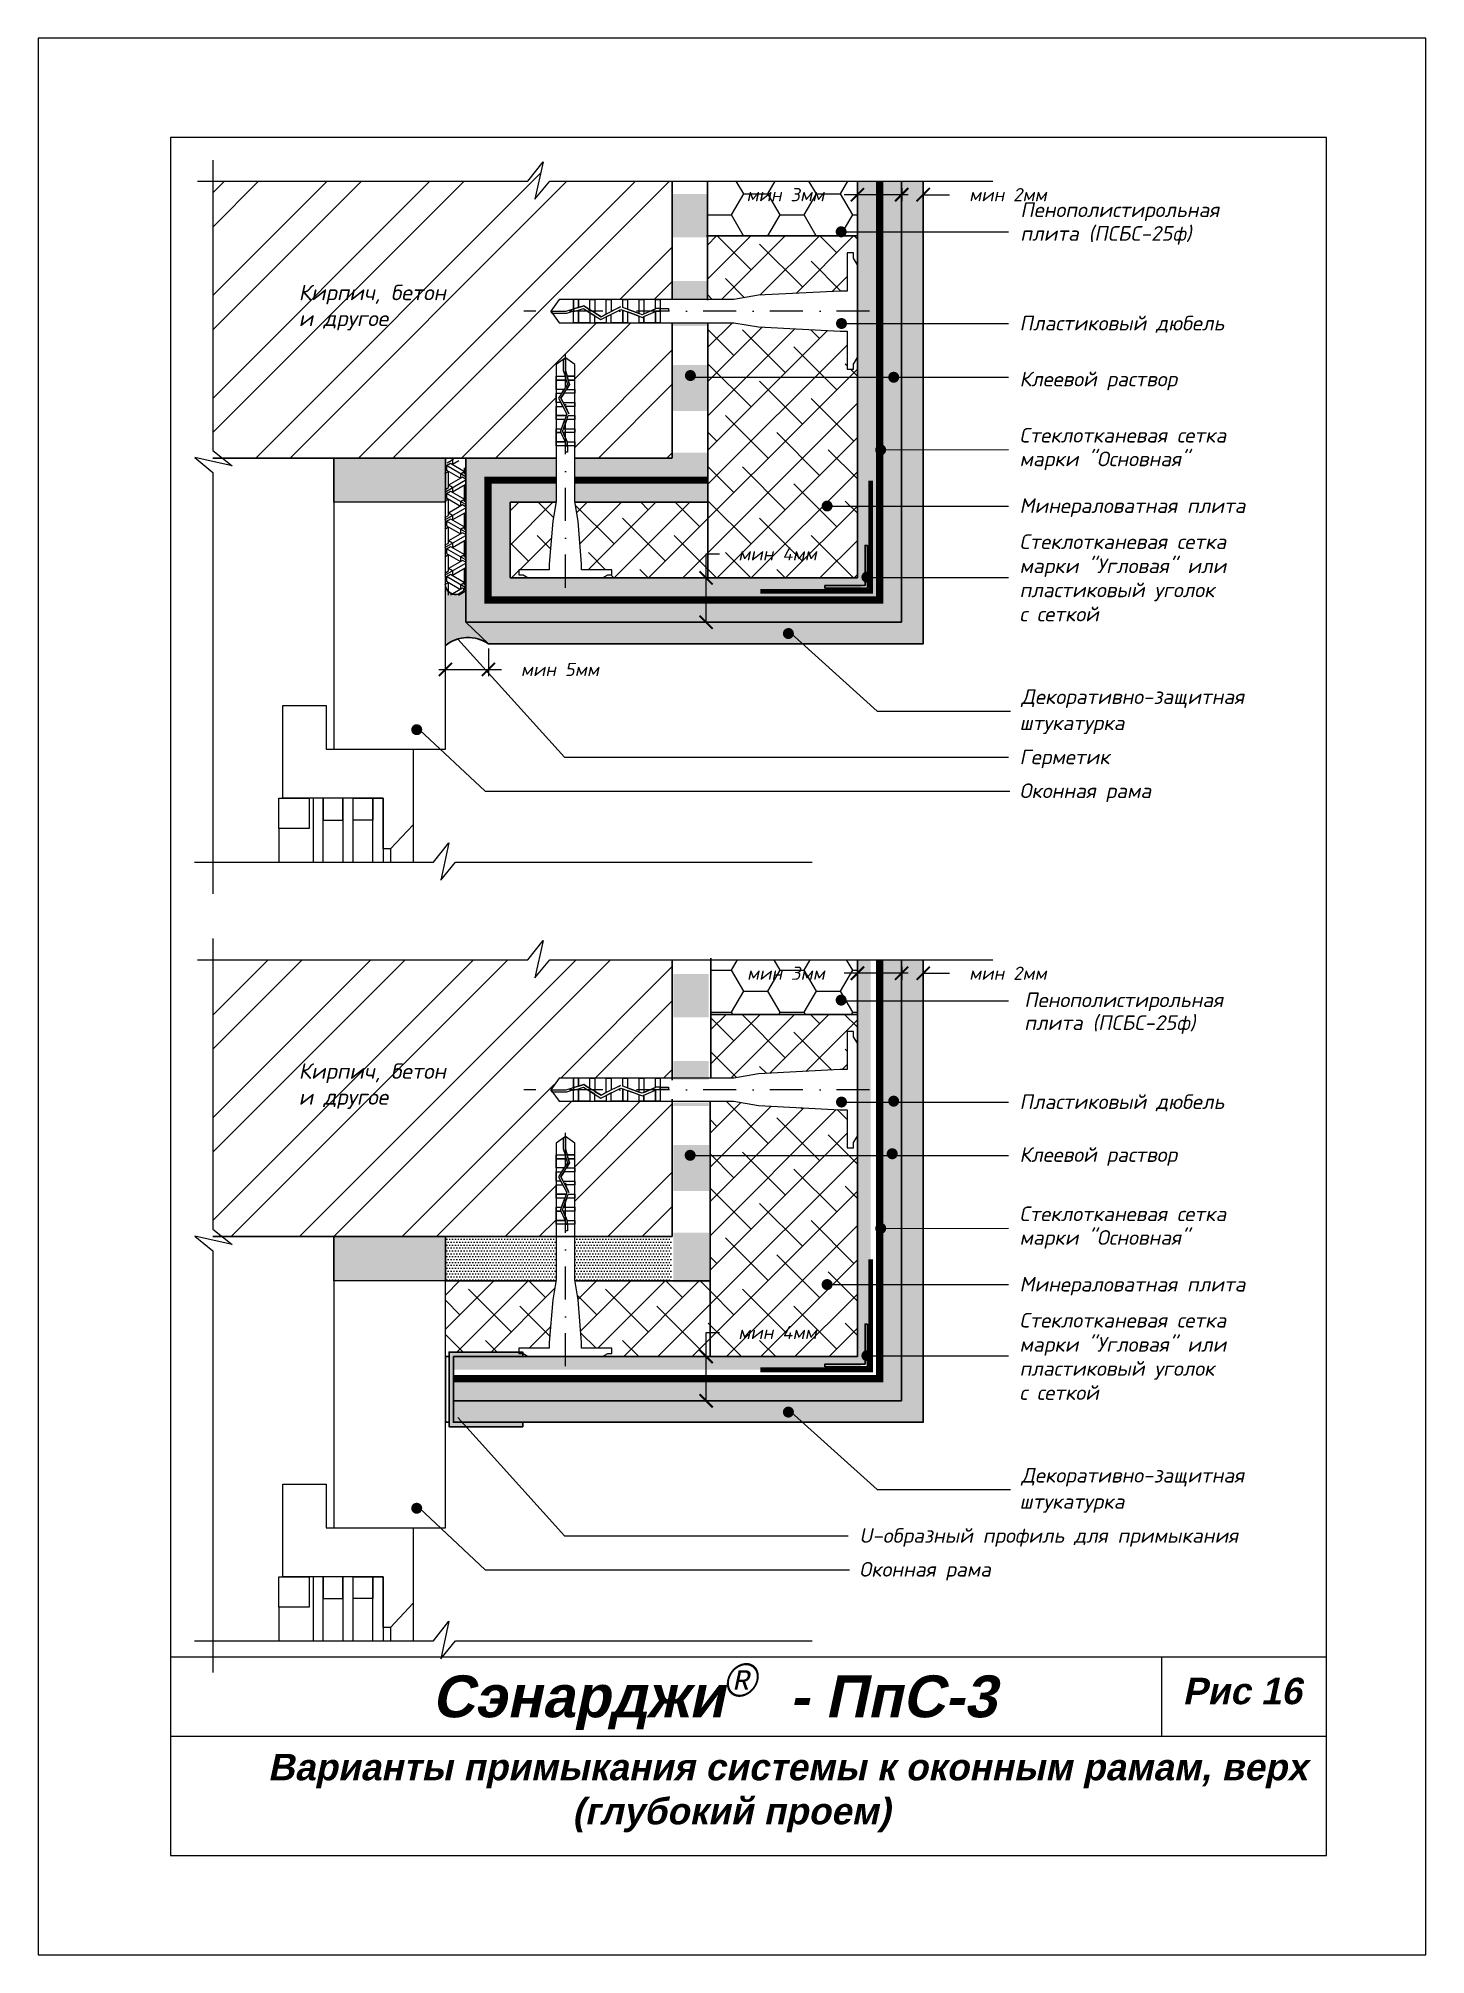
# Model space of a CAD drawing. Header units: inches. Extents: x 47 to 4151, y -1120 to 1902.
# Drawn here: x 1096.8 to 1306.8, y 1282.8 to 1572.8 of the extents above; entities that cross this region are included whole.
import ezdxf

# ---------------------------------------------------------------- set-up
doc = ezdxf.new("R2010")
doc.units = ezdxf.units.IN
doc.header["$LTSCALE"] = 10
doc.header["$MEASUREMENT"] = 0
doc.linetypes.add('DASHDOT', pattern=[1, 0.5, -0.25, 0, -0.25])
doc.linetypes.add('HIDDEN', pattern=[0.375, 0.25, -0.125])
doc.layers.add('dim', color=160, linetype='Continuous', lineweight=15)
doc.layers.add('Layer1', color=108, linetype='Continuous', lineweight=30)
for name, color, linetype in [('DUBEL', 142, 'Continuous'), ('hatch', 240, 'Continuous'), ('ndp', 242, 'Continuous'), ('ramka', 248, 'Continuous'), ('wind', 82, 'Continuous')]:
    doc.layers.add(name, color=color, linetype=linetype)
doc.layers.add('list', color=5, linetype='Continuous', plot=False)
doc.styles.add('ndp', font='ARIALBD.TTF', dxfattribs={"oblique": 12})
doc.styles.add('style2', font='romans.shx', dxfattribs={"oblique": 12})
doc.dimstyles.new('1', dxfattribs={"dimtxt": 2, "dimasz": 2, "dimexe": 1, "dimexo": 0.7, "dimgap": 2, "dimtad": 0, "dimtih": 1, "dimtoh": 1, "dimdec": 4, "dimzin": 0, "dimdsep": 46, "dimtxsty": 'style2', "dimblk": 'ARCHTICK', "dimcen": 1.5, "dimdle": 1, "dimadec": 0, "dimazin": 0, "dimtfac": 1, "dimtdec": 4, "dimtofl": 0, "dimtmove": 0, "dimatfit": 2, "dimldrblk": 'DOTSMALL', "dimfxl": 1, "dimtolj": 1, "dimtzin": 0, "dimarcsym": 0})
pattern_1 = [(0, (-64.79355, 2235.0254), (0.21875, 0.4375), [0, -0.4375])]
pattern_2 = [(50, (-64.7936, 2235.0254), (2.1035444, -0.1840363), [0.2199562, -2.4195183]), (355, (-64.7936, 2235.0254), (-0.406923, 2.205991), [0.175965, -1.9356146]), (100.4514, (-64.6183, 2235.01), (1.696623, 2.0219534), [0.186934, -2.056274]), (46.1842, (-64.7936, 2235.612), (3.1299506, -0.485426), [0.329934, -3.6292774]), (96.6356, (-64.5327, 2235.5715), (2.7411315, 2.8568436), [0.280401, -3.084411]), (351.1842, (-64.7936, 2235.612), (2.741129, 2.856846), [0.2639474, -2.903422]), (21, (-64.5003, 2235.4653), (1.7505788, -1.1807803), [0.2199562, -2.4195183]), (326, (-64.5003, 2235.4653), (0.713583, 2.1266834), [0.175965, -1.9356146]), (71.4514, (-64.3544, 2235.367), (2.4641624, 0.945901), [0.186934, -2.056274]), (37.5, (-64.79355, 2235.0254), (0.0356618, 0.97629425), [0, -1.9121526, 0, -1.9649421, 0, -1.9429465]), (7.5, (-64.7936, 2235.0254), (0.771517, 1.1567107), [0, -1.1203103, 0, -1.8681614, 0, -0.7405192]), (327.5, (-65.44755, 2235.0254), (1.56556743, -0.0661478), [0, -0.7331874, 0, -2.2875445, 0, -3.0353956]), (317.5, (-65.7408, 2235.0254), (1.7103389, 0.2935828), [0, -0.9531436, 0, -1.5191642, 0, -2.1555708])]
pattern_3 = [(45, (-290.85, 2235.025), (-7.776626, 7.776626), []), (45, (-285.666, 2235.025), (-7.776626, 7.776626), [])]
pattern_4 = [(45, (-0.648, 1006.374), (-2.592209, 2.592209), []), (135, (-0.648, 1006.374), (-7.776626, 2.592209), [9.16484, -5.498905])]
pattern_5 = [(0, (-0.648, 1006.374), (5.498905, 3.174794), [3.665937, -7.331874]), (120, (-0.648, 1006.374), (-5.498905, 3.174794), [3.665937, -7.331874]), (60, (-0.648, 1006.374), (1e-08, 6.349589), [-7.331874, 3.665937])]

msp = doc.modelspace()

# ---------------------------------------------------------------- texts
at = {"layer": 'ndp', "oblique": 12}
for s, height, style, p in [('Пенополистирольная', 2.21386006, 'style2', (1245.487506, 1545.771185)), ('плита (ПСБС-25ф)', 2.21386006, 'style2', (1245.487506, 1542.18684)), ('Кирпич, бетон', 2.34619952, 'style2', (1136.252411, 1533.183206)), ('и другое', 2.3461995, 'style2', (1136.252411, 1529.267066)), ('Пластиковый дюбель', 2.21386006, 'style2', (1245.361981, 1528.615679)), ('Клеевой раствор', 2.21386006, 'style2', (1245.361981, 1520.155709)), ('Стеклотканевая сетка', 2.21386006, 'style2', (1245.361981, 1511.648314)), ('марки "Основная"', 2.21386006, 'style2', (1245.361981, 1508.063969)), ('Минераловатная плита', 2.21386006, 'style2', (1245.361981, 1500.993849)), ('Стеклотканевая сетка', 2.21386006, 'style2', (1245.361981, 1495.542979)), ('марки "Угловая" или', 2.21386006, 'style2', (1245.361981, 1491.892353)), ('пластиковый уголок', 2.21386006, 'style2', (1245.361981, 1488.241727)), ('с сеткой', 2.2138601, 'style2', (1245.361981, 1484.591102)), ('Декоративно-защитная', 2.21386006, 'style2', (1245.63114, 1472.082449)), ('штукатурка', 2.2138601, 'style2', (1245.361981, 1468.124348)), ('Герметик', 2.2138601, 'style2', (1245.361981, 1462.96786)), ('Оконная рама', 2.21386006, 'style2', (1245.361981, 1457.849474)), ('Пенополистирольная', 2.21386006, 'style2', (1246.076165, 1426.208778)), ('плита (ПСБС-25ф)', 2.21386006, 'style2', (1246.076165, 1422.749868)), ('Кирпич, бетон', 2.34619952, 'style2', (1136.252411, 1415.361989)), ('и другое', 2.3461995, 'style2', (1136.252411, 1411.445849)), ('Пластиковый дюбель', 2.21386006, 'style2', (1245.361981, 1410.794462)), ('Клеевой раствор', 2.21386006, 'style2', (1245.361981, 1402.790009)), ('Стеклотканевая сетка', 2.21386006, 'style2', (1245.361981, 1393.827097)), ('марки "Основная"', 2.21386006, 'style2', (1245.361981, 1390.242752)), ('Минераловатная плита', 2.21386006, 'style2', (1245.361981, 1383.172632)), ('Стеклотканевая сетка', 2.21386006, 'style2', (1245.361981, 1377.721762)), ('марки "Угловая" или', 2.21386006, 'style2', (1245.361981, 1374.071136)), ('пластиковый уголок', 2.21386006, 'style2', (1245.361981, 1370.420511)), ('с сеткой', 2.2138601, 'style2', (1245.361981, 1366.769885)), ('Декоративно-защитная', 2.21386006, 'style2', (1245.63114, 1354.261232)), ('штукатурка', 2.2138601, 'style2', (1245.361981, 1350.303131)), ('U-образный профиль для примыкания', 2.21386006, 'style2', (1221.109372, 1345.146643)), ('Оконная рама', 2.21386006, 'style2', (1221.109372, 1340.028257)), ('Сэнарджи    - ПпС-3', 6.33260053, 'ndp', (1156.423232, 1318.743224)), ('Рис 16', 4, 'ndp', (1270.049942, 1320.720938)), ('Варианты примыкания системы к оконным рамам, верх', 4, 'ndp', (1131.582751, 1309.202642)), ('(глубокий проем)', 4, 'ndp', (1177.656618, 1302.540608))]:
    msp.add_text(s, height=height, dxfattribs=dict(at, style=style)).set_placement(p)
at = {"layer": 'ndp', "insert": (1200.486035, 1326.882309), "char_height": 5, "attachment_point": 1, "style": 'style2'}
msp.add_mtext('{\\fCentury Gothic|b0|i0|c204|p32;®}', dxfattribs=at)

# ---------------------------------------------------------------- blocks, each defined once
blk = doc.blocks.new('_ArchTick')
at = {"layer": 'DUBEL', "color": 0, "const_width": 0.15}
blk.add_lwpolyline([(-0.5, -0.5), (0.5, 0.5)], dxfattribs=at)
blk = doc.blocks.new('*D83')
at = {"layer": 'Defpoints', "color": 0}
for p in [(1220.83, 1550.27), (1220.83, 1549.16), (1227.53, 1550.82)]:
    blk.add_point(p, dxfattribs=at)
at = {"layer": 'dim', "color": 0, "lineweight": -2}
for p, q in [((1220.83, 1549.16), (1218.83, 1549.16)), ((1220.83, 1549.57), (1220.83, 1548.16)), ((1228.53, 1549.16), (1220.83, 1549.16)), ((1227.53, 1550.12), (1227.53, 1548.16))]:
    blk.add_line(p, q, dxfattribs=at)
at = {"layer": 'dim', "color": 0, "lineweight": -2, "xscale": 2, "yscale": 2, "zscale": 2, "rotation": 180}
blk.add_blockref('_ArchTick', (1220.83, 1549.16), dxfattribs=at)
at = {"layer": 'dim', "color": 0, "lineweight": -2, "xscale": 2, "yscale": 2, "zscale": 2}
blk.add_blockref('_ArchTick', (1227.53, 1549.16), dxfattribs=at)
at = {"layer": 'dim', "color": 0, "insert": (1209.93, 1549.16), "char_height": 2, "attachment_point": 5, "style": 'style2'}
blk.add_mtext('\\A1;{\\fRomanS|b0|i0|c204|p2;мин }3{\\fRomanS|b0|i0|c204|p2;мм}', dxfattribs=at)
blk = doc.blocks.new('_DotSmall')
at = {"layer": 'DUBEL', "color": 0, "const_width": 0.5}
blk.add_lwpolyline([(-0.0625, 0, 1), (0.0625, 0, 1)], format="xyb", close=True, dxfattribs=at)
blk = doc.blocks.new('*D84')
at = {"layer": 'Defpoints', "color": 0}
for p in [(1227.53, 1550.82), (1230.79, 1550.93), (1230.79, 1549.16)]:
    blk.add_point(p, dxfattribs=at)
at = {"layer": 'dim', "color": 0, "lineweight": -2}
for p, q in [((1227.53, 1549.16), (1225.53, 1549.16)), ((1227.53, 1550.12), (1227.53, 1548.16)), ((1230.79, 1550.23), (1230.79, 1548.16)), ((1230.79, 1549.16), (1234.79, 1549.16))]:
    blk.add_line(p, q, dxfattribs=at)
at = {"layer": 'dim', "color": 0, "lineweight": -2, "xscale": 2, "yscale": 2, "zscale": 2}
blk.add_blockref('_ArchTick', (1227.53, 1549.16), dxfattribs=at)
at = {"layer": 'dim', "color": 0, "lineweight": -2, "xscale": 2, "yscale": 2, "zscale": 2, "rotation": 180}
blk.add_blockref('_ArchTick', (1230.79, 1549.16), dxfattribs=at)
at = {"layer": 'dim', "color": 0, "insert": (1243.61, 1549.16), "char_height": 2, "attachment_point": 5, "style": 'style2'}
blk.add_mtext('\\A1;{\\fRomanS|b0|i0|c204|p2;мин 2мм}', dxfattribs=at)
blk = doc.blocks.new('*D85')
at = {"layer": 'Defpoints', "color": 0}
for p in [(1164.98, 1481.2), (1158.47, 1476.69), (1164.98, 1477.31)]:
    blk.add_point(p, dxfattribs=at)
at = {"layer": 'dim', "color": 0, "lineweight": -2}
for p, q in [((1164.98, 1480.5), (1164.98, 1476.31)), ((1157.47, 1477.31), (1164.98, 1477.31)), ((1158.47, 1477.39), (1158.47, 1478.31)), ((1164.98, 1477.31), (1166.98, 1477.31))]:
    blk.add_line(p, q, dxfattribs=at)
at = {"layer": 'dim', "color": 0, "lineweight": -2, "xscale": 2, "yscale": 2, "zscale": 2, "rotation": 180}
blk.add_blockref('_ArchTick', (1158.47, 1477.31), dxfattribs=at)
at = {"layer": 'dim', "color": 0, "lineweight": -2, "xscale": 2, "yscale": 2, "zscale": 2}
blk.add_blockref('_ArchTick', (1164.98, 1477.31), dxfattribs=at)
at = {"layer": 'dim', "color": 0, "insert": (1175.8, 1477.31), "char_height": 2, "attachment_point": 5, "style": 'style2'}
blk.add_mtext('\\A1;{\\fRomanS|b0|i0|c204|p2;мин 5мм}', dxfattribs=at)
blk = doc.blocks.new('*D95')
at = {"layer": 'Defpoints', "color": 0}
for p in [(1227.53, 1433), (1220.83, 1432.45), (1220.83, 1431.34)]:
    blk.add_point(p, dxfattribs=at)
at = {"layer": 'dim', "color": 0, "lineweight": -2}
for p, q in [((1220.83, 1431.34), (1218.83, 1431.34)), ((1220.83, 1431.75), (1220.83, 1430.34)), ((1228.53, 1431.34), (1220.83, 1431.34)), ((1227.53, 1432.3), (1227.53, 1430.34))]:
    blk.add_line(p, q, dxfattribs=at)
at = {"layer": 'dim', "color": 0, "lineweight": -2, "xscale": 2, "yscale": 2, "zscale": 2, "rotation": 180}
blk.add_blockref('_ArchTick', (1220.83, 1431.34), dxfattribs=at)
at = {"layer": 'dim', "color": 0, "lineweight": -2, "xscale": 2, "yscale": 2, "zscale": 2}
blk.add_blockref('_ArchTick', (1227.53, 1431.34), dxfattribs=at)
at = {"layer": 'dim', "color": 0, "insert": (1210.01, 1431.34), "char_height": 2, "attachment_point": 5, "style": 'style2'}
blk.add_mtext('\\A1;{\\fRomanS|b0|i0|c204|p2;мин 3мм}', dxfattribs=at)
blk = doc.blocks.new('*D86')
at = {"layer": 'Defpoints', "color": 0}
for p in [(1227.53, 1433), (1230.79, 1433.11), (1230.79, 1431.34)]:
    blk.add_point(p, dxfattribs=at)
at = {"layer": 'dim', "color": 0, "lineweight": -2}
for p, q in [((1227.53, 1431.34), (1225.53, 1431.34)), ((1227.53, 1432.3), (1227.53, 1430.34)), ((1230.79, 1432.41), (1230.79, 1430.34)), ((1230.79, 1431.34), (1234.79, 1431.34))]:
    blk.add_line(p, q, dxfattribs=at)
at = {"layer": 'dim', "color": 0, "lineweight": -2, "xscale": 2, "yscale": 2, "zscale": 2}
blk.add_blockref('_ArchTick', (1227.53, 1431.34), dxfattribs=at)
at = {"layer": 'dim', "color": 0, "lineweight": -2, "xscale": 2, "yscale": 2, "zscale": 2, "rotation": 180}
blk.add_blockref('_ArchTick', (1230.79, 1431.34), dxfattribs=at)
at = {"layer": 'dim', "color": 0, "insert": (1243.61, 1431.34), "char_height": 2, "attachment_point": 5, "style": 'style2'}
blk.add_mtext('\\A1;{\\fRomanS|b0|i0|c204|p2;мин 2мм}', dxfattribs=at)
blk = doc.blocks.new('*D96')
at = {"layer": 'Defpoints', "color": 0}
for p in [(1168.25, 1491.16), (1161.55, 1484.46), (1197.93, 1484.46)]:
    blk.add_point(p, dxfattribs=at)
at = {"layer": 'dim', "color": 0, "lineweight": -2}
for p, q in [((1197.93, 1491.16), (1197.93, 1494.8)), ((1197.93, 1494.8), (1199.93, 1494.8)), ((1168.95, 1491.16), (1198.93, 1491.16)), ((1197.93, 1484.46), (1197.93, 1492.16)), ((1162.25, 1484.46), (1198.93, 1484.46))]:
    blk.add_line(p, q, dxfattribs=at)
at = {"layer": 'dim', "color": 0, "lineweight": -2, "xscale": 2, "yscale": 2, "zscale": 2}
for p, rotation in [((1197.93, 1491.16), 90), ((1197.93, 1484.46), 270)]:
    blk.add_blockref('_ArchTick', p, dxfattribs=dict(at, rotation=rotation))
at = {"layer": 'dim', "color": 0, "insert": (1208.74, 1494.8), "char_height": 2, "attachment_point": 5, "style": 'style2'}
blk.add_mtext('\\A1;{\\fRomanS|b0|i0|c204|p2;мин 4мм}', dxfattribs=at)
blk = doc.blocks.new('*D97')
at = {"layer": 'Defpoints', "color": 0}
for p in [(1168.25, 1373.34), (1161.55, 1366.64), (1197.93, 1366.64)]:
    blk.add_point(p, dxfattribs=at)
at = {"layer": 'dim', "color": 0, "lineweight": -2}
for p, q in [((1197.93, 1373.34), (1197.93, 1376.98)), ((1197.93, 1376.98), (1199.93, 1376.98)), ((1168.95, 1373.34), (1198.93, 1373.34)), ((1197.93, 1366.64), (1197.93, 1374.34)), ((1162.25, 1366.64), (1198.93, 1366.64))]:
    blk.add_line(p, q, dxfattribs=at)
at = {"layer": 'dim', "color": 0, "lineweight": -2, "xscale": 2, "yscale": 2, "zscale": 2}
for p, rotation in [((1197.93, 1373.34), 90), ((1197.93, 1366.64), 270)]:
    blk.add_blockref('_ArchTick', p, dxfattribs=dict(at, rotation=rotation))
at = {"layer": 'dim', "color": 0, "insert": (1208.74, 1376.98), "char_height": 2, "attachment_point": 5, "style": 'style2'}
blk.add_mtext('\\A1;{\\fRomanS|b0|i0|c204|p2;мин 4мм}', dxfattribs=at)

# ---------------------------------------------------------------- dimensions: what is measured, and where the dimension line sits
at = {"layer": 'dim'}
for base, p1, p2, text, picture, middle in [((1220.82766, 1549.164271), (1227.525858, 1550.817538), (1220.82766, 1550.267048), '{\\fRomanS|b0|i0|c204|p2;мин }3{\\fRomanS|b0|i0|c204|p2;мм}', '*D83', (1209.928911, 1549.164271)), ((1230.786405, 1549.164271), (1227.525858, 1550.817538), (1230.786405, 1550.927757), '{\\fRomanS|b0|i0|c204|p2;мин 2мм}', '*D84', (1243.606025, 1549.164271)), ((1164.979794, 1477.305225), (1158.467698, 1476.68844), (1164.979794, 1481.199711), '{\\fRomanS|b0|i0|c204|p2;мин 5мм}', '*D85', (1175.799415, 1477.305225)), ((1220.82766, 1431.343054), (1227.525858, 1432.996321), (1220.82766, 1432.445831), '{\\fRomanS|b0|i0|c204|p2;мин 3мм}', '*D95', (1210.008039, 1431.343054)), ((1230.786405, 1431.343054), (1227.525858, 1432.996321), (1230.786405, 1433.10654), '{\\fRomanS|b0|i0|c204|p2;мин 2мм}', '*D86', (1243.606025, 1431.343054))]:
    dim = msp.add_linear_dim(base=base, p1=p1, p2=p2, text=text, dimstyle='1', dxfattribs=at)
    dim.commit()
    dim.dimension.update_dxf_attribs({"geometry": picture, "text_midpoint": middle})
for base, p1, p2, picture, middle in [((1197.925198, 1484.460258), (1168.250675, 1491.158456), (1161.552477, 1484.460258), '*D96', (1208.744819, 1494.797112)), ((1197.925198, 1366.639041), (1168.250675, 1373.337239), (1161.552477, 1366.639041), '*D97', (1208.744819, 1376.975896))]:
    dim = msp.add_linear_dim(base=base, p1=p1, p2=p2, angle=90, text='{\\fRomanS|b0|i0|c204|p2;мин 4мм}', dimstyle='1', dxfattribs=at)
    dim.commit()
    dim.dimension.update_dxf_attribs({"geometry": picture, "text_midpoint": middle, "dimtype": 160})

# ---------------------------------------------------------------- hatches: boundary and pattern name
at = {"layer": 'dim'}
h = msp.add_hatch(dxfattribs=at)
h.set_pattern_fill('ESCHER', color=1, scale=3.5, angle=90, style=0)
h.set_pattern_definition([(150, (2675.087, 515.0306), (9e-10, -4.2), [3.85, -0.35]), (270, (2675.087, 515.0306), (3.637307, 2.1), [3.85, -0.35]), (30, (2675.087, 515.0306), (9e-10, 4.2), [3.85, -0.35]), (150, (2675.087, 515.3806), (9e-10, -4.2), [0.7, -3.5]), (30, (2675.087, 515.3806), (9e-10, 4.2), [0.7, -3.5]), (150, (2674.784, 514.8556), (9e-10, -4.2), [0.7, -3.5]), (270, (2674.784, 514.8556), (3.637307, 2.1), [0.7, -3.5]), (30, (2675.39, 514.8556), (9e-10, 4.2), [0.7, -3.5]), (270, (2675.39, 514.8556), (3.637307, 2.1), [0.7, -3.5]), (150, (2675.087, 513.6306), (9e-10, -4.2), [0.7, -3.5]), (30, (2675.087, 513.6306), (9e-10, 4.2), [0.7, -3.5]), (150, (2676.2994, 515.7306), (9e-10, -4.2), [0.7, -3.5]), (270, (2676.2994, 515.7306), (3.637307, 2.1), [0.7, -3.5]), (30, (2673.8745, 515.7306), (9e-10, 4.2), [0.7, -3.5]), (270, (2673.8745, 515.7306), (3.637307, 2.1), [0.7, -3.5]), (90, (2674.4807, 515.7306), (-3.637307, -2.1), [2.45, -1.75]), (90, (2675.693, 515.7306), (-3.637307, -2.1), [2.45, -1.75]), (210, (2674.1776, 515.2056), (-9e-10, -4.2), [2.45, -1.75]), (210, (2674.784, 514.1556), (-9e-10, -4.2), [2.45, -1.75]), (330, (2675.39, 514.1556), (3.637307, 2.1), [2.45, -1.75]), (330, (2675.9963, 515.2056), (3.637307, 2.1), [2.45, -1.75])])
h.paths.add_polyline_path([(1159.464, 1509.123647, 0.1245542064), (1158.807084, 1508.737104), (1158.372157, 1507.811579), (1158.36797, 1488.546275), (1161.452748, 1488.546275), (1161.452748, 1507.606968), (1160.992579, 1508.699148), (1159.990655, 1509.123647)])
for points in [[(1159.68312, 1373.337239), (1170.168417, 1373.337239), (1170.168417, 1373.812591), (1169.583882, 1373.812591), (1169.583882, 1374.002184), (1159.018174, 1374.002184), (1159.018174, 1362.713549), (1161.574455, 1362.713549), (1160.97438, 1363.378494), (1159.68312, 1363.378494)], [(1170.168417, 1363.378494), (1160.97438, 1363.378494), (1161.574455, 1362.713549), (1170.168417, 1362.713549)]]:
    msp.add_hatch(color=1, dxfattribs=at).paths.add_polyline_path(points)
at = {"layer": 'hatch'}
h = msp.add_hatch(dxfattribs=at)
h.set_pattern_fill('ANSI32', color=256, scale=29.327494, style=0)
h.set_pattern_definition(pattern_3)
h.paths.add_polyline_path([(1175.219453, 1517.125331), (1175.219453, 1519.108558), (1175.219453, 1521.680002), (1175.219453, 1523.436409), (1176.625672, 1524.449985), (1178.03189, 1523.436409), (1178.03189, 1521.680002), (1178.03189, 1521.091786), (1178.03189, 1519.108558), (1178.03189, 1517.125331), (1178.03189, 1515.142103), (1178.03189, 1513.158875), (1178.03189, 1511.175648), (1178.03189, 1509.303254), (1192.791198, 1509.303254), (1192.791198, 1529.778528), (1190.992304, 1529.778528), (1190.257034, 1529.778528), (1187.777999, 1529.778528), (1185.298964, 1529.778528), (1183.5552, 1529.778528), (1181.076166, 1529.778528), (1177.861861, 1529.778528), (1175.666352, 1529.778528), (1174.399382, 1531.536301), (1175.666352, 1533.294073), (1177.861861, 1533.294073), (1178.597131, 1533.294073), (1181.076166, 1533.294073), (1183.5552, 1533.294073), (1186.034235, 1533.294073), (1188.513269, 1533.294073), (1190.992304, 1533.294073), (1192.791198, 1533.294073), (1192.791198, 1551.198331), (1174.257019, 1551.198331), (1172.018831, 1548.474799), (1173.256979, 1554.137319), (1170.940708, 1551.198331), (1123.258647, 1551.198331), (1123.258647, 1510.447396), (1124.710385, 1509.303254), (1161.552477, 1509.303254), (1175.219453, 1509.303254), (1175.219453, 1511.175648), (1175.219453, 1511.763864), (1175.219453, 1513.747092), (1175.219453, 1515.730319)])
h.paths.add_polyline_path([(1135.821847, 1528.023125), (1152.859725, 1527.773775), (1153.607775, 1531.293074), (1136.569898, 1531.542424)], flags=24)
h.paths.add_polyline_path([(1135.584773, 1531.785306), (1164.40951, 1531.452839), (1165.40691, 1536.145238), (1136.582173, 1536.477705)], flags=24)
h = msp.add_hatch(dxfattribs=at)
h.set_pattern_fill('DOTS', color=256, scale=7, style=0)
h.set_pattern_definition(pattern_1)
h.paths.add_polyline_path([(1227.525858, 1551.198331), (1224.176759, 1551.198331), (1224.176759, 1487.809357), (1164.901576, 1487.809357), (1164.901576, 1505.954155), (1175.219453, 1505.954155), (1175.219453, 1509.303254), (1161.552477, 1509.303254), (1161.552477, 1490.242561, -0.0081524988), (1161.552477, 1490.191902), (1161.552477, 1484.460258), (1227.525858, 1484.460258)])
h.paths.add_polyline_path([(1175.219453, 1505.954155), (1164.901576, 1505.954155), (1164.901576, 1487.809357), (1224.176759, 1487.809357), (1224.176759, 1551.198331), (1220.82766, 1551.198331), (1220.82766, 1513.58843), (1220.82766, 1491.158456), (1168.250675, 1491.158456), (1168.250675, 1502.605056), (1175.196506, 1502.605056), (1175.219453, 1502.73966)], flags=16)
h.paths.add_polyline_path([(1215.914198, 1490.004037), (1221.982079, 1490.004037), (1221.982079, 1496.071917), (1222.366885, 1496.071917), (1222.366885, 1489.619231), (1215.914198, 1489.619231)], flags=0)
h.paths.add_polyline_path([(1192.791198, 1505.954155), (1178.03189, 1505.954155), (1178.03189, 1502.73966), (1178.054837, 1502.605056), (1192.791198, 1502.605056)], flags=16)
h.paths.add_polyline_path([(1192.791198, 1509.303254), (1178.03189, 1509.303254), (1178.03189, 1505.954155), (1192.791198, 1505.954155)], flags=16)
h = msp.add_hatch(dxfattribs=at)
h.set_pattern_fill('AR-CONC', color=256, scale=0.293275, style=0)
h.set_pattern_definition(pattern_2)
h.paths.add_polyline_path([(1230.786405, 1551.198331), (1227.525858, 1551.198331), (1227.525858, 1484.460258), (1161.552477, 1484.460258), (1164.979794, 1481.199711), (1230.786405, 1481.199711)])
at = {"layer": 'hatch', "lineweight": -2}
h = msp.add_hatch(dxfattribs=at)
h.set_pattern_fill('DOTS', color=1, scale=7, angle=180, style=0)
h.set_pattern_definition([(180, (-0.64814, 1006.374), (-0.21875, -0.4375), [0, -0.4375])])
h.paths.add_polyline_path([(1198.199912, 1510.104013), (1192.791198, 1510.104013), (1192.791198, 1509.303254), (1192.782444, 1509.303254), (1192.782444, 1505.954155), (1198.199912, 1505.954155)])
h.paths.add_polyline_path([(1198.199912, 1505.954155), (1192.782444, 1505.954155), (1192.782444, 1502.605056), (1198.199912, 1502.605056)])
h.paths.add_polyline_path([(1198.199912, 1523.392071), (1192.791198, 1523.392071), (1192.791198, 1516.419307), (1198.199912, 1516.419307)])
h.paths.add_polyline_path([(1198.199912, 1529.778528), (1192.791198, 1529.778528), (1192.791198, 1529.279773), (1198.199912, 1529.279773)])
h.paths.add_polyline_path([(1198.11546, 1536.112817), (1192.791198, 1536.112817), (1192.791198, 1533.294073), (1198.11546, 1533.294073)])
h.paths.add_polyline_path([(1198.11546, 1549.244489), (1192.791198, 1549.244489), (1192.791198, 1542.703445), (1198.11546, 1542.703445)])
h = msp.add_hatch(dxfattribs=at)
h.set_pattern_fill('HONEY', color=1, scale=29.327494, style=0)
h.set_pattern_definition(pattern_5)
h.paths.add_polyline_path([(1220.82766, 1551.198331), (1198.11546, 1551.198331), (1198.11546, 1542.934622), (1220.82766, 1542.934622), (1220.82766, 1543.541894), (1218.784187, 1543.541894, -1), (1217.95399, 1543.541894, -1), (1218.784187, 1543.541894), (1220.82766, 1543.541894)])
h.paths.add_polyline_path([(1203.530163, 1550.67347), (1218.32766, 1550.67347), (1218.32766, 1547.655073), (1203.530163, 1547.655073)], flags=24)
h = msp.add_hatch(dxfattribs=at)
h.set_pattern_fill('ANSI38', color=1, scale=29.327494, style=0)
h.set_pattern_definition(pattern_4)
h.paths.add_polyline_path([(1219.270189, 1540.338538), (1220.233469, 1540.338538), (1220.233469, 1539.544381), (1220.82766, 1538.560996), (1220.82766, 1542.934622), (1198.11546, 1542.934622), (1198.11546, 1533.294073), (1202.139003, 1533.294073), (1205.878135, 1533.931524), (1218.198178, 1534.574438), (1219.270189, 1534.574438)])
h = msp.add_hatch(dxfattribs=at)
h.set_pattern_fill('ANSI38', color=1, scale=29.327494, style=0)
h.set_pattern_definition(pattern_4)
h.paths.add_polyline_path([(1220.82766, 1524.511606), (1220.233469, 1523.52822), (1220.233469, 1522.734063), (1219.270189, 1522.734063), (1219.270189, 1528.498164), (1218.198178, 1528.498164), (1205.878135, 1529.141077), (1202.139003, 1529.778528), (1198.199912, 1529.778528), (1198.199912, 1491.158456), (1220.82766, 1491.158456), (1220.82766, 1502.044085), (1216.658753, 1502.044085, -1), (1215.828556, 1502.044085, -1), (1216.658753, 1502.044085), (1220.82766, 1502.044085), (1220.82766, 1513.58843)])
h.paths.add_polyline_path([(1198.199912, 1502.605056), (1178.054837, 1502.605056), (1178.541851, 1499.748355), (1179.056181, 1493.262042), (1179.056181, 1492.404433), (1183.667461, 1492.404433), (1183.667461, 1491.633808), (1183.032136, 1491.633808), (1182.245427, 1491.158456), (1198.199912, 1491.158456)])
h.paths.add_polyline_path([(1174.709493, 1499.748355), (1175.196506, 1502.605056), (1168.250675, 1502.605056), (1168.250675, 1491.158456), (1171.005916, 1491.158456), (1170.219207, 1491.633808), (1169.583882, 1491.633808), (1169.583882, 1492.404433), (1174.195162, 1492.404433), (1174.195162, 1493.262042)])
at = {"layer": 'hatch'}
h = msp.add_hatch(dxfattribs=at)
h.set_pattern_fill('ESCHER', color=256, scale=3.5, style=0)
h.set_pattern_definition([(60, (-64.7936, 2235.0254), (-4.2, -9e-10), [3.85, -0.35]), (180, (-64.7936, 2235.0254), (2.1, -3.637307), [3.85, -0.35]), (300, (-64.7936, 2235.0254), (4.2, -9e-10), [3.85, -0.35]), (60, (-64.4436, 2235.0254), (-4.2, -9e-10), [0.7, -3.5]), (300, (-64.4436, 2235.0254), (4.2, -9e-10), [0.7, -3.5]), (60, (-64.9686, 2235.3285), (-4.2, -9e-10), [0.7, -3.5]), (180, (-64.9686, 2235.3285), (2.1, -3.637307), [0.7, -3.5]), (300, (-64.9686, 2234.7223), (4.2, -9e-10), [0.7, -3.5]), (180, (-64.9686, 2234.7223), (2.1, -3.637307), [0.7, -3.5]), (60, (-66.1936, 2235.0254), (-4.2, -9e-10), [0.7, -3.5]), (300, (-66.1936, 2235.0254), (4.2, -9e-10), [0.7, -3.5]), (60, (-64.0936, 2233.813), (-4.2, -9e-10), [0.7, -3.5]), (180, (-64.0936, 2233.813), (2.1, -3.637307), [0.7, -3.5]), (300, (-64.0936, 2236.238), (4.2, -9e-10), [0.7, -3.5]), (180, (-64.0936, 2236.238), (2.1, -3.637307), [0.7, -3.5]), (0, (-64.0936, 2235.6316), (-2.1, 3.637307), [2.45, -1.75]), (0, (-64.0936, 2234.4192), (-2.1, 3.637307), [2.45, -1.75]), (120, (-64.6186, 2235.9347), (-4.2, 9e-10), [2.45, -1.75]), (120, (-65.6686, 2235.3285), (-4.2, 9e-10), [2.45, -1.75]), (240, (-65.6686, 2234.7223), (2.1, -3.637307), [2.45, -1.75]), (240, (-64.6186, 2234.116), (2.1, -3.637307), [2.45, -1.75])])
h.paths.add_polyline_path([(1158.467698, 1502.605056), (1158.467698, 1509.303254), (1141.585249, 1509.303254), (1141.585249, 1502.605056), (1150.026474, 1502.605056)])
h.paths.add_polyline_path([(1150.026474, 1384.783839), (1158.467698, 1384.783839), (1158.467698, 1391.482037), (1141.585249, 1391.482037), (1141.585249, 1384.783839)])
msp.add_hatch(color=256, dxfattribs=at).paths.add_polyline_path([(1158.467698, 1480.933643, -0.3259064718), (1164.979794, 1481.199711), (1161.552477, 1484.460258), (1161.552477, 1490.191902, -0.9112596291), (1158.467698, 1489.955488)])
h = msp.add_hatch(dxfattribs=at)
h.set_pattern_fill('ANSI32', color=256, scale=29.327494, style=0)
h.set_pattern_definition(pattern_3)
h.paths.add_polyline_path([(1161.552477, 1391.482037), (1175.219453, 1391.482037), (1175.219453, 1393.354431), (1175.219453, 1393.942647), (1175.219453, 1395.925875), (1175.219453, 1399.304114), (1175.219453, 1401.287341), (1175.219453, 1403.858785), (1175.219453, 1405.615192), (1176.625672, 1406.628768), (1178.03189, 1405.615192), (1178.03189, 1403.858785), (1178.03189, 1401.287341), (1178.03189, 1399.304114), (1178.03189, 1397.320886), (1178.03189, 1395.337658), (1178.03189, 1393.354431), (1178.03189, 1391.482037), (1192.791198, 1391.482037), (1192.791198, 1411.957311), (1190.992304, 1411.957311), (1190.257034, 1411.957311), (1187.777999, 1411.957311), (1185.298964, 1411.957311), (1183.5552, 1411.957311), (1181.076166, 1411.957311), (1177.861861, 1411.957311), (1175.666352, 1411.957311), (1174.399382, 1413.715084), (1175.666352, 1415.472856), (1177.861861, 1415.472856), (1181.076166, 1415.472856), (1183.5552, 1415.472856), (1186.034235, 1415.472856), (1188.513269, 1415.472856), (1190.992304, 1415.472856), (1192.791198, 1415.472856), (1192.791198, 1433.377114), (1174.257019, 1433.377114), (1172.018831, 1430.653582), (1173.256979, 1436.316102), (1170.940708, 1433.377114), (1123.258647, 1433.377114), (1123.258647, 1392.626179), (1124.710385, 1391.482037)])
h.paths.add_polyline_path([(1135.821847, 1410.201908), (1152.859725, 1409.952558), (1153.607775, 1413.471857), (1136.569898, 1413.721207)], flags=24)
h.paths.add_polyline_path([(1135.584773, 1413.964089), (1164.40951, 1413.631622), (1165.40691, 1418.324021), (1136.582173, 1418.656488)], flags=24)
h = msp.add_hatch(dxfattribs=at)
h.set_pattern_fill('DOTS', color=256, scale=7, style=0)
h.set_pattern_definition(pattern_1)
h.paths.add_polyline_path([(1227.525858, 1433.377114), (1224.176759, 1433.377114), (1224.176759, 1369.98814), (1159.68312, 1369.98814), (1159.68312, 1366.639041), (1227.525858, 1366.639041)])
h.paths.add_polyline_path([(1222.842366, 1433.377114), (1220.82766, 1433.377114), (1220.82766, 1395.767213), (1220.82766, 1373.337239), (1168.250675, 1373.337239), (1159.68312, 1373.337239), (1159.68312, 1371.322533), (1206.116415, 1371.322533), (1222.842366, 1371.322533), (1222.842366, 1388.048484)], flags=17)
h.paths.add_polyline_path([(1222.366885, 1378.250701), (1222.366885, 1371.798014), (1215.914198, 1371.798014), (1215.914198, 1372.18282), (1221.982079, 1372.18282), (1221.982079, 1378.250701)], flags=16)
h = msp.add_hatch(dxfattribs=at)
h.set_pattern_fill('AR-CONC', color=256, scale=0.293275, style=0)
h.set_pattern_definition(pattern_2)
h.paths.add_polyline_path([(1230.786405, 1433.377114), (1227.525858, 1433.377114), (1227.525858, 1366.639041), (1159.68312, 1366.639041), (1159.68312, 1363.378494), (1170.168417, 1363.378494), (1230.786405, 1363.378494)])
at = {"layer": 'hatch', "lineweight": -2}
h = msp.add_hatch(dxfattribs=at)
h.set_pattern_fill('HONEY', color=1, scale=29.327494, style=0)
h.set_pattern_definition(pattern_5)
h.paths.add_polyline_path([(1220.82766, 1433.377114), (1198.662827, 1433.377114), (1198.662827, 1425.113405), (1220.82766, 1425.113405), (1220.82766, 1425.720677), (1218.784187, 1425.720677, -1), (1217.95399, 1425.720677, -1), (1218.784187, 1425.720677), (1220.82766, 1425.720677)])
h.paths.add_polyline_path([(1203.688419, 1432.852253), (1218.32766, 1432.852253), (1218.32766, 1429.833856), (1203.688419, 1429.833856)], flags=24)
h = msp.add_hatch(dxfattribs=at)
h.set_pattern_fill('DOTS', color=1, scale=7, angle=180, style=0)
h.set_pattern_definition([(180, (-0.4611, 888.33244), (-0.21875, -0.4375), [0, -0.4375])])
h.paths.add_polyline_path([(1198.386942, 1392.062457), (1192.978228, 1392.062457), (1192.978228, 1391.261698), (1192.969474, 1391.261698), (1192.969474, 1387.912599), (1198.386942, 1387.912599)])
h.paths.add_polyline_path([(1198.386942, 1387.912599), (1192.969474, 1387.912599), (1192.969474, 1384.5635), (1198.386942, 1384.5635)])
h.paths.add_polyline_path([(1198.386942, 1405.350514), (1192.978228, 1405.350514), (1192.978228, 1398.377751), (1198.386942, 1398.377751)])
h.paths.add_polyline_path([(1198.386942, 1411.736972), (1192.978228, 1411.736972), (1192.978228, 1411.238217), (1198.386942, 1411.238217)])
h.paths.add_polyline_path([(1198.30249, 1418.07126), (1192.978228, 1418.07126), (1192.978228, 1415.252517), (1198.30249, 1415.252517)])
h.paths.add_polyline_path([(1198.30249, 1431.202933), (1192.978228, 1431.202933), (1192.978228, 1424.661889), (1198.30249, 1424.661889)])
h = msp.add_hatch(dxfattribs=at)
h.set_pattern_fill('ANSI38', color=1, scale=29.327494, style=0)
h.set_pattern_definition(pattern_4)
h.paths.add_polyline_path([(1219.270189, 1422.517321), (1220.233469, 1422.517321), (1220.233469, 1421.723164), (1220.82766, 1420.739779), (1220.82766, 1425.113405), (1198.662827, 1425.113405), (1198.662827, 1415.472856), (1202.139003, 1415.472856), (1205.878135, 1416.110307), (1218.198178, 1416.753221), (1219.270189, 1416.753221)])
h = msp.add_hatch(dxfattribs=at)
h.set_pattern_fill('ANSI38', color=1, scale=29.327494, style=0)
h.set_pattern_definition(pattern_4)
h.paths.add_polyline_path([(1220.82766, 1395.767213), (1220.82766, 1406.690389), (1220.233469, 1405.707003), (1220.233469, 1404.912847), (1219.270189, 1404.912847), (1219.270189, 1410.676947), (1218.198178, 1410.676947), (1205.878135, 1411.31986), (1202.139003, 1411.957311), (1198.535743, 1411.957311), (1198.535743, 1373.337239), (1220.82766, 1373.337239), (1220.82766, 1384.222868), (1216.658753, 1384.222868, -1), (1215.828556, 1384.222868, -1), (1216.658753, 1384.222868), (1220.82766, 1384.222868)])
h.paths.add_polyline_path([(1201.425198, 1378.485094), (1216.06444, 1378.485094), (1216.06444, 1375.466697), (1201.425198, 1375.466697)], flags=24)
at = {"layer": 'hatch'}
h = msp.add_hatch(dxfattribs=at)
h.set_pattern_fill('DOTS', color=256, scale=7, style=0)
h.set_pattern_definition(pattern_1)
h.paths.add_polyline_path([(1192.791198, 1384.783839), (1192.791198, 1391.482037), (1178.03189, 1391.482037), (1178.03189, 1384.918443), (1178.054837, 1384.783839)])
h.paths.add_polyline_path([(1175.196506, 1384.783839), (1175.219453, 1384.918443), (1175.219453, 1391.482037), (1161.552477, 1391.482037), (1158.467698, 1391.482037), (1158.467698, 1384.783839)])
at = {"layer": 'hatch', "lineweight": -2}
h = msp.add_hatch(dxfattribs=at)
h.set_pattern_fill('ANSI38', color=1, scale=29.327494, style=0)
h.set_pattern_definition(pattern_4)
h.paths.add_polyline_path([(1174.709493, 1381.927138), (1175.196506, 1384.783839), (1158.467698, 1384.783839), (1158.467698, 1373.337239), (1159.018174, 1373.337239), (1159.018174, 1374.002184), (1169.583882, 1374.002184), (1169.583882, 1374.583216), (1174.195162, 1374.583216), (1174.195162, 1375.440825)])
h.paths.add_polyline_path([(1198.535743, 1384.783839), (1178.054837, 1384.783839), (1178.541851, 1381.927138), (1179.056181, 1375.440825), (1179.056181, 1374.583216), (1183.667461, 1374.583216), (1183.667461, 1373.812591), (1183.032136, 1373.812591), (1182.245427, 1373.337239), (1198.535743, 1373.337239)])
at = {"layer": 'Layer1'}
h = msp.add_hatch(color=256, dxfattribs=at)
h.paths.add_polyline_path([(1221.368278, 1489.821627, 0.1280229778), (1221.420964, 1489.619231), (1215.914198, 1489.619231), (1215.914198, 1490.004037), (1221.410505, 1490.004037, 0.1142364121)])
h.paths.add_polyline_path([(1222.366885, 1489.619231), (1222.242444, 1489.619231), (1222.163199, 1489.654169, 0.104186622), (1222.198476, 1489.821627, 0.2745093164), (1221.982079, 1490.186078), (1221.982079, 1496.071917), (1222.366885, 1496.071917)])
h = msp.add_hatch(color=256, dxfattribs=at)
h.paths.add_polyline_path([(1221.368278, 1372.00041, 0.1280229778), (1221.420964, 1371.798014), (1215.914198, 1371.798014), (1215.914198, 1372.18282), (1221.410505, 1372.18282, 0.1142364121)])
h.paths.add_polyline_path([(1222.366885, 1371.798014), (1222.242444, 1371.798014), (1222.163199, 1371.832952, 0.104186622), (1222.198476, 1372.00041, 0.2745093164), (1221.982079, 1372.364861), (1221.982079, 1378.250701), (1222.366885, 1378.250701)])

# ---------------------------------------------------------------- linework, layer by layer
at = {"layer": 'DUBEL', "linetype": 'DASHDOT'}
for p, q in [((1222.670308, 1531.536301), (1170.330087, 1531.536301)), ((1176.625672, 1489.684337), (1176.625672, 1525.944357)), ((1222.670308, 1413.715084), (1170.330087, 1413.715084)), ((1176.625672, 1371.86312), (1176.625672, 1408.12314))]:
    msp.add_line(p, q, dxfattribs=at)
at = {"layer": 'DUBEL', "linetype": 'HIDDEN'}
for points in [[(1175.219453, 1505.954155, 1.10693, 1.10693, 0), (1164.901576, 1505.954155, 1.10693, 1.10693, 0), (1164.901576, 1505.954155, 1.10693, 1.10693, 0), (1164.901576, 1487.809357, 1.10693, 1.10693, 0), (1224.176759, 1487.809357, 1.10693, 1.10693, 0), (1224.176759, 1487.809357, 1.10693, 1.10693, 0), (1224.176759, 1487.809357, 1.10693, 1.10693, 0), (1224.176759, 1487.809357, 1.10693, 1.10693, 0), (1224.176759, 1551.198331, 0, 0, 0)], [(1198.178148, 1505.954155, 1.10693, 1.10693, 0), (1198.178148, 1505.954155, 1.10693, 1.10693, 0), (1178.03189, 1505.954155, 1.10693, 1.10693, 0)], [(1159.68312, 1369.98814, 1.10693, 1.10693, 0), (1159.68312, 1369.98814, 1.10693, 1.10693, 0), (1159.68312, 1369.98814, 1.10693, 1.10693, 0), (1159.68312, 1369.98814, 1.10693, 1.10693, 0), (1159.68312, 1369.98814, 1.10693, 1.10693, 0), (1224.176759, 1369.98814, 1.10693, 1.10693, 0), (1224.176759, 1369.98814, 1.10693, 1.10693, 0), (1224.176759, 1369.98814, 1.10693, 1.10693, 0), (1224.176759, 1369.98814, 1.10693, 1.10693, 0), (1224.176759, 1433.377114, 0, 0, 0)]]:
    msp.add_lwpolyline(points, format="xyseb", dxfattribs=at)
at = {"layer": 'DUBEL'}
for points in [[(1218.198178, 1528.498164), (1219.270189, 1528.498164), (1219.270189, 1522.734063), (1220.233469, 1522.734063), (1220.233469, 1523.52822), (1220.82766, 1524.511606), (1220.82766, 1538.560996), (1220.233469, 1539.544381), (1220.233469, 1540.338538), (1219.270189, 1540.338538), (1219.270189, 1534.574438), (1218.198178, 1534.574438), (1205.878135, 1533.931524), (1202.139003, 1533.294073), (1190.992304, 1533.294073), (1190.992304, 1531.927779), (1192.209919, 1531.927779), (1192.209919, 1531.554653), (1190.992304, 1531.554653), (1190.992304, 1531.927779), (1190.992304, 1529.778528), (1190.257034, 1529.778528), (1190.257034, 1531.479968), (1190.423668, 1531.554653), (1190.992304, 1531.536301), (1190.992304, 1531.927779), (1190.343875, 1531.927779), (1190.257034, 1531.888857), (1190.257034, 1533.294073), (1190.992304, 1533.294073), (1188.513269, 1533.294073), (1188.513269, 1531.10731), (1190.257034, 1531.888857), (1188.26459, 1530.995853), (1187.777999, 1531.174253), (1187.777999, 1533.294073), (1188.513269, 1533.294073), (1186.034235, 1533.294073), (1186.034235, 1531.813572), (1187.777999, 1531.174253), (1185.298964, 1532.083145), (1185.298964, 1533.294073), (1186.034235, 1533.294073), (1183.5552, 1533.294073), (1183.5552, 1531.536301), (1184.992586, 1532.195473), (1182.81993, 1531.095093), (1182.81993, 1533.294073), (1183.5552, 1533.294073), (1181.076166, 1533.294073), (1181.076166, 1531.536301), (1181.076166, 1531.279715), (1182.024331, 1530.692148), (1182.81993, 1531.095093), (1182.024331, 1530.692148), (1180.340895, 1531.735353), (1180.340895, 1533.294073), (1181.076166, 1533.294073), (1178.597131, 1533.294073), (1178.597131, 1532.079595), (1179.401695, 1532.317364), (1180.340895, 1531.735353), (1179.401695, 1532.317364), (1178.597131, 1532.079595), (1178.597131, 1533.294073), (1177.861861, 1533.294073), (1177.861861, 1531.862304), (1178.597131, 1532.079595), (1177.861861, 1531.862304), (1177.861861, 1533.294073), (1175.666352, 1533.294073), (1174.399382, 1531.536301), (1176.758728, 1531.536301), (1177.861861, 1531.862304), (1177.861861, 1531.536301), (1176.812709, 1531.163175), (1174.668325, 1531.163175), (1174.399382, 1531.536301), (1175.666352, 1529.778528), (1177.861861, 1529.778528), (1177.861861, 1531.473226), (1178.597131, 1531.690517), (1178.597131, 1529.778528), (1178.597131, 1531.536301), (1178.597131, 1531.690517), (1179.347191, 1531.912179), (1180.340895, 1531.296392), (1180.340895, 1529.778528), (1177.861861, 1529.778528), (1181.076166, 1529.778528), (1181.076166, 1530.840754), (1180.340895, 1531.296392), (1182.005942, 1530.264583), (1182.81993, 1530.676841), (1182.81993, 1529.778528), (1181.076166, 1529.778528), (1183.5552, 1529.778528), (1183.5552, 1531.049231), (1182.81993, 1530.676841), (1185.016454, 1531.789309), (1186.034235, 1531.416159), (1186.034235, 1529.778528), (1183.5552, 1529.778528), (1185.298964, 1529.778528), (1185.298964, 1531.536301), (1185.298964, 1531.685732), (1185.298964, 1529.778528), (1187.777999, 1529.778528), (1187.777999, 1530.776839), (1186.034235, 1531.416159), (1188.278673, 1530.593276), (1188.513269, 1530.698421), (1188.513269, 1529.778528), (1188.513269, 1530.698421), (1190.257034, 1531.479968), (1190.257034, 1529.778528), (1187.777999, 1529.778528), (1190.992304, 1529.778528), (1202.139003, 1529.778528), (1205.878135, 1529.141077), (1218.198178, 1528.498164)], [(1174.195162, 1493.262042), (1174.195162, 1492.404433), (1169.583882, 1492.404433), (1169.583882, 1491.633808), (1170.219207, 1491.633808), (1171.005916, 1491.158456), (1182.245427, 1491.158456), (1183.032136, 1491.633808), (1183.667461, 1491.633808), (1183.667461, 1492.404433), (1179.056181, 1492.404433), (1179.056181, 1493.262042), (1178.541851, 1499.748355), (1178.03189, 1502.73966), (1178.03189, 1511.175648), (1176.938854, 1511.175648), (1176.938854, 1510.201555), (1176.640354, 1510.201555), (1176.640354, 1511.175648), (1176.938854, 1511.175648), (1175.219453, 1511.175648), (1175.219453, 1511.763864), (1176.580606, 1511.763864), (1176.640354, 1511.630556), (1176.625672, 1511.175648), (1176.938854, 1511.175648), (1176.938854, 1511.69439), (1176.907717, 1511.763864), (1178.03189, 1511.763864), (1178.03189, 1511.175648), (1178.03189, 1513.158875), (1176.282479, 1513.158875), (1176.907717, 1511.763864), (1176.193314, 1513.357819), (1176.336033, 1513.747092), (1178.03189, 1513.747092), (1178.03189, 1513.158875), (1178.03189, 1515.142103), (1176.847488, 1515.142103), (1176.336033, 1513.747092), (1177.063147, 1515.730319), (1178.03189, 1515.730319), (1178.03189, 1515.142103), (1178.03189, 1517.125331), (1176.625672, 1517.125331), (1177.153009, 1515.975422), (1176.272706, 1517.713547), (1178.03189, 1517.713547), (1178.03189, 1517.125331), (1178.03189, 1519.108558), (1176.625672, 1519.108558), (1176.420403, 1519.108558), (1175.95035, 1518.350026), (1176.272706, 1517.713547), (1175.95035, 1518.350026), (1176.784913, 1519.696775), (1178.03189, 1519.696775), (1178.03189, 1519.108558), (1178.03189, 1521.091786), (1177.060307, 1521.091786), (1177.250522, 1520.448135), (1176.784913, 1519.696775), (1177.250522, 1520.448135), (1177.060307, 1521.091786), (1178.03189, 1521.091786), (1178.03189, 1521.680002), (1176.886474, 1521.680002), (1177.060307, 1521.091786), (1176.886474, 1521.680002), (1178.03189, 1521.680002), (1178.03189, 1523.436409), (1176.625672, 1524.449985), (1176.625672, 1522.562508), (1176.886474, 1521.680002), (1176.625672, 1521.680002), (1176.327171, 1522.519324), (1176.327171, 1524.234831), (1176.625672, 1524.449985), (1175.219453, 1523.436409), (1175.219453, 1521.680002), (1176.575212, 1521.680002), (1176.749044, 1521.091786), (1175.219453, 1521.091786), (1176.625672, 1521.091786), (1176.749044, 1521.091786), (1176.926374, 1520.491738), (1176.433745, 1519.696775), (1175.219453, 1519.696775), (1175.219453, 1521.680002), (1175.219453, 1519.108558), (1176.069234, 1519.108558), (1176.433745, 1519.696775), (1175.608297, 1518.364737), (1175.938104, 1517.713547), (1175.219453, 1517.713547), (1175.219453, 1519.108558), (1175.219453, 1517.125331), (1176.236016, 1517.125331), (1175.938104, 1517.713547), (1176.828078, 1515.956327), (1176.529558, 1515.142103), (1175.219453, 1515.142103), (1175.219453, 1517.125331), (1175.219453, 1515.730319), (1176.625672, 1515.730319), (1176.745216, 1515.730319), (1175.219453, 1515.730319), (1175.219453, 1513.747092), (1176.018103, 1513.747092), (1176.529558, 1515.142103), (1175.871252, 1513.346552), (1175.955368, 1513.158875), (1175.219453, 1513.158875), (1175.955368, 1513.158875), (1176.580606, 1511.763864), (1175.219453, 1511.763864), (1175.219453, 1513.747092), (1175.219453, 1511.175648), (1175.219453, 1502.73966), (1174.709493, 1499.748355), (1174.195162, 1493.262042)], [(1218.198178, 1410.676947), (1219.270189, 1410.676947), (1219.270189, 1404.912847), (1220.233469, 1404.912847), (1220.233469, 1405.707003), (1220.82766, 1406.690389), (1220.82766, 1420.739779), (1220.233469, 1421.723164), (1220.233469, 1422.517321), (1219.270189, 1422.517321), (1219.270189, 1416.753221), (1218.198178, 1416.753221), (1205.878135, 1416.110307), (1202.139003, 1415.472856), (1190.992304, 1415.472856), (1190.992304, 1414.106562), (1192.209919, 1414.106562), (1192.209919, 1413.733436), (1190.992304, 1413.733436), (1190.992304, 1414.106562), (1190.992304, 1411.957311), (1190.257034, 1411.957311), (1190.257034, 1413.658751), (1190.423668, 1413.733436), (1190.992304, 1413.715084), (1190.992304, 1414.106562), (1190.343875, 1414.106562), (1190.257034, 1414.06764), (1190.257034, 1415.472856), (1190.992304, 1415.472856), (1188.513269, 1415.472856), (1188.513269, 1413.286093), (1190.257034, 1414.06764), (1188.26459, 1413.174636), (1187.777999, 1413.353036), (1187.777999, 1415.472856), (1188.513269, 1415.472856), (1186.034235, 1415.472856), (1186.034235, 1413.992355), (1187.777999, 1413.353036), (1185.298964, 1414.261928), (1185.298964, 1415.472856), (1186.034235, 1415.472856), (1183.5552, 1415.472856), (1183.5552, 1413.715084), (1184.992586, 1414.374256), (1182.81993, 1413.273876), (1182.81993, 1415.472856), (1183.5552, 1415.472856), (1181.076166, 1415.472856), (1181.076166, 1413.715084), (1181.076166, 1413.458498), (1182.024331, 1412.870932), (1182.81993, 1413.273876), (1182.024331, 1412.870932), (1180.340895, 1413.914136), (1180.340895, 1415.472856), (1181.076166, 1415.472856), (1178.597131, 1415.472856), (1178.597131, 1414.258378), (1179.401695, 1414.496147), (1180.340895, 1413.914136), (1179.401695, 1414.496147), (1178.597131, 1414.258378), (1178.597131, 1415.472856), (1177.861861, 1415.472856), (1177.861861, 1414.041087), (1178.597131, 1414.258378), (1177.861861, 1414.041087), (1177.861861, 1415.472856), (1175.666352, 1415.472856), (1174.399382, 1413.715084), (1176.758728, 1413.715084), (1177.861861, 1414.041087), (1177.861861, 1413.715084), (1176.812709, 1413.341958), (1174.668325, 1413.341958), (1174.399382, 1413.715084), (1175.666352, 1411.957311), (1177.861861, 1411.957311), (1177.861861, 1413.652009), (1178.597131, 1413.8693), (1178.597131, 1411.957311), (1178.597131, 1413.715084), (1178.597131, 1413.8693), (1179.347191, 1414.090962), (1180.340895, 1413.475175), (1180.340895, 1411.957311), (1177.861861, 1411.957311), (1181.076166, 1411.957311), (1181.076166, 1413.019537), (1180.340895, 1413.475175), (1182.005942, 1412.443366), (1182.81993, 1412.855624), (1182.81993, 1411.957311), (1181.076166, 1411.957311), (1183.5552, 1411.957311), (1183.5552, 1413.228014), (1182.81993, 1412.855624), (1185.016454, 1413.968092), (1186.034235, 1413.594942), (1186.034235, 1411.957311), (1183.5552, 1411.957311), (1185.298964, 1411.957311), (1185.298964, 1413.715084), (1185.298964, 1413.864515), (1185.298964, 1411.957311), (1187.777999, 1411.957311), (1187.777999, 1412.955623), (1186.034235, 1413.594942), (1188.278673, 1412.77206), (1188.513269, 1412.877204), (1188.513269, 1411.957311), (1188.513269, 1412.877204), (1190.257034, 1413.658751), (1190.257034, 1411.957311), (1187.777999, 1411.957311), (1190.992304, 1411.957311), (1202.139003, 1411.957311), (1205.878135, 1411.31986), (1218.198178, 1410.676947)], [(1174.195162, 1375.440825), (1174.195162, 1374.583216), (1169.583882, 1374.583216), (1169.583882, 1373.812591), (1170.219207, 1373.812591), (1171.005916, 1373.337239), (1182.245427, 1373.337239), (1183.032136, 1373.812591), (1183.667461, 1373.812591), (1183.667461, 1374.583216), (1179.056181, 1374.583216), (1179.056181, 1375.440825), (1178.541851, 1381.927138), (1178.03189, 1384.918443), (1178.03189, 1393.354431), (1176.938854, 1393.354431), (1176.938854, 1392.380338), (1176.640354, 1392.380338), (1176.640354, 1393.354431), (1176.938854, 1393.354431), (1175.219453, 1393.354431), (1175.219453, 1393.942647), (1176.580606, 1393.942647), (1176.640354, 1393.809339), (1176.625672, 1393.354431), (1176.938854, 1393.354431), (1176.938854, 1393.873173), (1176.907717, 1393.942647), (1178.03189, 1393.942647), (1178.03189, 1393.354431), (1178.03189, 1395.337658), (1176.282479, 1395.337658), (1176.907717, 1393.942647), (1176.193314, 1395.536602), (1176.336033, 1395.925875), (1178.03189, 1395.925875), (1178.03189, 1395.337658), (1178.03189, 1397.320886), (1176.847488, 1397.320886), (1176.336033, 1395.925875), (1177.063147, 1397.909102), (1178.03189, 1397.909102), (1178.03189, 1397.320886), (1178.03189, 1399.304114), (1176.625672, 1399.304114), (1177.153009, 1398.154205), (1176.272706, 1399.89233), (1178.03189, 1399.89233), (1178.03189, 1399.304114), (1178.03189, 1401.287341), (1176.625672, 1401.287341), (1176.420403, 1401.287341), (1175.95035, 1400.528809), (1176.272706, 1399.89233), (1175.95035, 1400.528809), (1176.784913, 1401.875558), (1178.03189, 1401.875558), (1178.03189, 1401.287341), (1178.03189, 1403.270569), (1177.060307, 1403.270569), (1177.250522, 1402.626918), (1176.784913, 1401.875558), (1177.250522, 1402.626918), (1177.060307, 1403.270569), (1178.03189, 1403.270569), (1178.03189, 1403.858785), (1176.886474, 1403.858785), (1177.060307, 1403.270569), (1176.886474, 1403.858785), (1178.03189, 1403.858785), (1178.03189, 1405.615192), (1176.625672, 1406.628768), (1176.625672, 1404.741291), (1176.886474, 1403.858785), (1176.625672, 1403.858785), (1176.327171, 1404.698107), (1176.327171, 1406.413614), (1176.625672, 1406.628768), (1175.219453, 1405.615192), (1175.219453, 1403.858785), (1176.575212, 1403.858785), (1176.749044, 1403.270569), (1175.219453, 1403.270569), (1176.625672, 1403.270569), (1176.749044, 1403.270569), (1176.926374, 1402.670521), (1176.433745, 1401.875558), (1175.219453, 1401.875558), (1175.219453, 1403.858785), (1175.219453, 1401.287341), (1176.069234, 1401.287341), (1176.433745, 1401.875558), (1175.608297, 1400.54352), (1175.938104, 1399.89233), (1175.219453, 1399.89233), (1175.219453, 1401.287341), (1175.219453, 1399.304114), (1176.236016, 1399.304114), (1175.938104, 1399.89233), (1176.828078, 1398.13511), (1176.529558, 1397.320886), (1175.219453, 1397.320886), (1175.219453, 1399.304114), (1175.219453, 1397.909102), (1176.625672, 1397.909102), (1176.745216, 1397.909102), (1175.219453, 1397.909102), (1175.219453, 1395.925875), (1176.018103, 1395.925875), (1176.529558, 1397.320886), (1175.871252, 1395.525335), (1175.955368, 1395.337658), (1175.219453, 1395.337658), (1175.955368, 1395.337658), (1176.580606, 1393.942647), (1175.219453, 1393.942647), (1175.219453, 1395.925875), (1175.219453, 1393.354431), (1175.219453, 1384.918443), (1174.709493, 1381.927138), (1174.195162, 1375.440825)]]:
    msp.add_lwpolyline(points, close=True, dxfattribs=at)
at = {"layer": 'hatch'}
msp.add_line((1178.201265, 1509.303254), (1192.791708, 1509.303254), dxfattribs=at)
for points in [[(1123.258647, 1554.394308), (1123.258647, 1510.447396), (1126.197635, 1508.131125), (1120.535115, 1509.369273), (1123.258647, 1507.131085), (1123.258647, 1443.359766)], [(1120.964617, 1551.198331), (1170.940708, 1551.198331), (1173.256979, 1554.137319), (1172.018831, 1548.474799), (1174.257019, 1551.198331), (1241.328692, 1551.198331)], [(1120.483523, 1448.151127), (1156.682222, 1448.151127), (1158.998493, 1451.090115), (1157.760345, 1445.427595), (1159.998533, 1448.151127), (1213.985377, 1448.151127)], [(1123.258647, 1436.573091), (1123.258647, 1392.626179), (1126.197635, 1390.309908), (1120.535115, 1391.548056), (1123.258647, 1389.309868), (1123.258647, 1325.538549)], [(1120.964617, 1433.377114), (1170.940708, 1433.377114), (1173.256979, 1436.316102), (1172.018831, 1430.653582), (1174.257019, 1433.377114), (1241.328692, 1433.377114)], [(1120.483523, 1330.32991), (1156.682222, 1330.32991), (1158.998493, 1333.268898), (1157.760345, 1327.606378), (1159.998533, 1330.32991), (1213.985377, 1330.32991)]]:
    msp.add_lwpolyline(points, dxfattribs=at)
at = {"layer": 'Layer1'}
for p, q in [((1192.791198, 1551.198331), (1192.791198, 1533.294073)), ((1198.11546, 1551.229331), (1198.11546, 1533.215107)), ((1220.82766, 1513.58843), (1220.82766, 1551.198331)), ((1227.525858, 1484.460258), (1227.525858, 1551.198331)), ((1198.008856, 1542.934622), (1220.848129, 1542.934622)), ((1192.791198, 1529.778528), (1192.791198, 1509.339852)), ((1198.199912, 1529.780906), (1198.199912, 1491.03922)), ((1220.82766, 1491.158456), (1220.82766, 1513.58843)), ((1161.552477, 1509.303254), (1123.258647, 1509.303254)), ((1141.585249, 1502.605056), (1141.585249, 1509.303254)), ((1158.467698, 1502.605056), (1158.467698, 1509.303254)), ((1161.552477, 1509.303254), (1175.219453, 1509.303254)), ((1161.552477, 1509.303254), (1161.552477, 1484.460258)), ((1178.03189, 1509.303254), (1192.791198, 1509.303254)), ((1168.250675, 1502.605056), (1168.250675, 1491.158456)), ((1175.196506, 1502.605056), (1168.250675, 1502.605056)), ((1198.214289, 1502.605056), (1178.054837, 1502.605056)), ((1168.250675, 1491.158456), (1220.82766, 1491.158456)), ((1164.979794, 1481.199711), (1161.552477, 1484.460258)), ((1161.552477, 1484.460258), (1227.525858, 1484.460258)), ((1192.791198, 1433.377114), (1192.791198, 1415.145018)), ((1198.662827, 1433.638999), (1198.662827, 1415.406902)), ((1220.82766, 1395.767213), (1220.82766, 1433.377114)), ((1227.525858, 1366.639041), (1227.525858, 1433.377114)), ((1198.625269, 1425.113405), (1220.885036, 1425.113405)), ((1192.791198, 1412.28515), (1192.791198, 1391.478907)), ((1198.535743, 1412.023793), (1198.535743, 1373.282107)), ((1192.791198, 1402.427261), (1192.791198, 1391.482037)), ((1220.82766, 1373.324796), (1220.82766, 1395.767213)), ((1161.552477, 1391.482037), (1123.258647, 1391.482037)), ((1141.585249, 1384.783839), (1141.585249, 1391.482037)), ((1158.467698, 1384.783839), (1158.467698, 1391.482037)), ((1161.552477, 1391.482037), (1192.791198, 1391.482037)), ((1175.196506, 1384.783839), (1158.467698, 1384.783839)), ((1198.652689, 1384.783839), (1178.054837, 1384.783839)), ((1168.250675, 1373.337239), (1220.843917, 1373.337239)), ((1159.68312, 1366.639041), (1227.525858, 1366.639041))]:
    msp.add_line(p, q, dxfattribs=at)
for points in [[(1164.979794, 1481.199711), (1230.786405, 1481.199711), (1230.786405, 1551.198331)], [(1164.979794, 1363.378494), (1230.786405, 1363.378494), (1230.786405, 1433.377114)], [(1159.68312, 1373.337239), (1170.168417, 1373.337239), (1170.168417, 1374.002184), (1159.018174, 1374.002184), (1159.018174, 1362.713549), (1170.168417, 1362.713549), (1170.168417, 1363.378494), (1159.68312, 1363.378494), (1159.68312, 1373.337239)]]:
    msp.add_lwpolyline(points, dxfattribs=at)
at = {"layer": 'Layer1', "linetype": 'HIDDEN'}
for points in [[(1222.842366, 1505.869701, 0.707696, 0.707696, 0), (1222.842366, 1489.14375, 0.707696, 0.707696, 0), (1206.116415, 1489.14375, 0.707696, 0.707696, 0)], [(1222.842366, 1388.048484, 0.707696, 0.707696, 0), (1222.842366, 1371.322533, 0.707696, 0.707696, 0), (1206.116415, 1371.322533, 0.707696, 0.707696, 0)]]:
    msp.add_lwpolyline(points, format="xyseb", dxfattribs=at)
at = {"layer": 'Layer1'}
for points in [[(1222.366885, 1496.071917), (1221.982079, 1496.071917), (1221.982079, 1490.004037), (1215.914198, 1490.004037), (1215.914198, 1489.619231), (1222.366885, 1489.619231)], [(1222.366885, 1378.250701), (1221.982079, 1378.250701), (1221.982079, 1372.18282), (1215.914198, 1372.18282), (1215.914198, 1371.798014), (1222.366885, 1371.798014)], [(1159.018174, 1373.337239), (1158.467698, 1373.337239), (1158.467698, 1363.378494), (1159.018174, 1363.378494)]]:
    msp.add_lwpolyline(points, close=True, dxfattribs=at)
for centre, radius, start, end in [((1159.999087, 1490.217231), 1.553596, 189.69921894, 0.93418685), ((1161.906166, 1476.601889), 5.530565, 56.23740958, 128.44190689)]:
    msp.add_arc(centre, radius, start, end, dxfattribs=at)
at = {"layer": 'list'}
msp.add_lwpolyline([(1096.846562, 1282.818887), (1306.846562, 1282.818887), (1306.846562, 1572.818887), (1096.846562, 1572.818887)], close=True, dxfattribs=at)
at = {"layer": 'ndp'}
for p, q in [((1218.369088, 1543.541894), (1243.708018, 1543.541894)), ((1218.421537, 1529.665915), (1243.708018, 1529.665915)), ((1195.533001, 1521.525686), (1243.708018, 1521.525686)), ((1224.354953, 1510.546918), (1243.708018, 1510.587709)), ((1216.229288, 1502.044085), (1243.708018, 1502.044085)), ((1222.472713, 1491.250523), (1243.708018, 1491.250523)), ((1160.337581, 1481.90535), (1176.479806, 1464.018095)), ((1210.797566, 1482.748913), (1223.805551, 1471.021845)), ((1223.805551, 1471.021845), (1243.977177, 1471.021845)), ((1164.500541, 1458.897439), (1154.537326, 1468.196041)), ((1176.479806, 1464.018095), (1243.708018, 1464.018095)), ((1164.500541, 1458.897439), (1243.888648, 1458.897439)), ((1218.369088, 1427.16296), (1243.708018, 1427.16296)), ((1218.421537, 1411.844698), (1243.708018, 1411.844698)), ((1195.584384, 1403.76152), (1243.708018, 1403.76152)), ((1224.354953, 1392.725701), (1243.708018, 1392.766492)), ((1216.229288, 1384.222868), (1243.708018, 1384.222868)), ((1222.472713, 1373.429306), (1243.708018, 1373.429306)), ((1160.337581, 1364.084133), (1176.479806, 1346.196879)), ((1210.797566, 1364.927696), (1223.805551, 1353.200628)), ((1223.805551, 1353.200628), (1243.977177, 1353.200628)), ((1164.500541, 1341.076222), (1154.537326, 1350.374824)), ((1176.479806, 1346.196879), (1219.455409, 1346.196879)), ((1164.500541, 1341.076222), (1219.636038, 1341.076222))]:
    msp.add_line(p, q, dxfattribs=at)
at = {"layer": 'ndp', "const_width": 0.830198}
for points in [[(1217.95399, 1543.541894, 1), (1218.784187, 1543.541894, 1)], [(1218.006438, 1529.665915, 1), (1218.836636, 1529.665915, 1)], [(1195.133631, 1521.786886, 1), (1195.963828, 1521.786886, 1)], [(1225.906049, 1521.52498, 1), (1226.736247, 1521.52498, 1)], [(1223.939855, 1510.546918, 1), (1224.770052, 1510.546918, 1)], [(1215.828556, 1502.044085, 1), (1216.658753, 1502.044085, 1)], [(1221.851261, 1491.287031, 1), (1222.681458, 1491.287031, 1)], [(1209.967369, 1482.748913, 1), (1210.797566, 1482.748913, 1)], [(1153.707128, 1468.196041, 1), (1154.537326, 1468.196041, 1)], [(1217.95399, 1427.271219, 1), (1218.784187, 1427.271219, 1)], [(1218.006438, 1411.844698, 1), (1218.836636, 1411.844698, 1)], [(1225.906049, 1411.980001, 1), (1226.736247, 1411.980001, 1)], [(1195.09749, 1403.790214, 1), (1195.927687, 1403.790214, 1)], [(1225.681778, 1404.019332, 1), (1226.511975, 1404.019332, 1)], [(1223.939855, 1392.725701, 1), (1224.770052, 1392.725701, 1)], [(1215.828556, 1384.222868, 1), (1216.658753, 1384.222868, 1)], [(1221.851261, 1373.465814, 1), (1222.681458, 1373.465814, 1)], [(1209.967369, 1364.927696, 1), (1210.797566, 1364.927696, 1)], [(1153.707128, 1350.374824, 1), (1154.537326, 1350.374824, 1)]]:
    msp.add_lwpolyline(points, format="xyb", close=True, dxfattribs=at)
at = {"layer": 'ramka'}
for p, q in [((1291.846562, 1327.818887), (1116.846562, 1327.818887)), ((1266.846562, 1327.818887), (1266.846562, 1315.818887)), ((1291.846562, 1315.818887), (1116.846562, 1315.818887))]:
    msp.add_line(p, q, dxfattribs=at)
msp.add_lwpolyline([(1116.846562, 1297.818887), (1291.846562, 1297.818887), (1291.846562, 1557.818887), (1116.846562, 1557.818887)], close=True, dxfattribs=at)
at = {"layer": 'wind'}
for p, q in [((1139.982534, 1457.812578), (1138.432518, 1457.812578)), ((1138.432518, 1457.812578), (1138.432518, 1448.151127)), ((1139.982534, 1448.151127), (1139.982534, 1457.812578)), ((1144.504759, 1457.812578), (1142.954743, 1457.812578)), ((1142.954743, 1457.812578), (1142.954743, 1448.151127)), ((1144.504759, 1448.151127), (1144.504759, 1457.812578)), ((1147.476968, 1448.151127), (1147.476968, 1457.812578)), ((1147.476968, 1457.812578), (1149.026984, 1457.812578)), ((1149.026984, 1457.812578), (1149.026984, 1448.151127)), ((1139.982534, 1339.991361), (1138.432518, 1339.991361)), ((1138.432518, 1339.991361), (1138.432518, 1330.32991)), ((1139.982534, 1330.32991), (1139.982534, 1339.991361)), ((1144.504759, 1339.991361), (1142.954743, 1339.991361)), ((1142.954743, 1339.991361), (1142.954743, 1330.32991)), ((1144.504759, 1330.32991), (1144.504759, 1339.991361)), ((1147.476968, 1330.32991), (1147.476968, 1339.991361)), ((1147.476968, 1339.991361), (1149.026984, 1339.991361)), ((1149.026984, 1339.991361), (1149.026984, 1330.32991))]:
    msp.add_line(p, q, dxfattribs=at)
at = {"layer": 'wind', "color": 240}
for p, q in [((1133.256846, 1453.232407), (1133.256846, 1448.151127)), ((1153.607155, 1453.81365), (1153.607155, 1448.151127)), ((1150.163744, 1450.141569), (1150.163744, 1448.151127)), ((1133.256846, 1335.41119), (1133.256846, 1330.32991)), ((1153.607155, 1335.992433), (1153.607155, 1330.32991)), ((1150.163744, 1332.320352), (1150.163744, 1330.32991))]:
    msp.add_line(p, q, dxfattribs=at)
at = {"layer": 'wind'}
for points in [[(1141.585249, 1490.824866), (1141.585249, 1465.257068), (1158.467698, 1465.257068), (1158.467698, 1502.605056), (1158.467698, 1502.605056), (1158.467698, 1502.605056), (1158.467698, 1502.605056), (1158.467698, 1502.605056), (1150.026474, 1502.605056), (1141.585249, 1502.605056), (1141.585249, 1502.605056), (1141.585249, 1490.824866)], [(1141.585249, 1373.003649), (1141.585249, 1347.435851), (1158.467698, 1347.435851), (1158.467698, 1384.783839), (1158.467698, 1384.783839), (1158.467698, 1384.783839), (1158.467698, 1384.783839), (1158.467698, 1384.783839), (1150.026474, 1384.783839), (1141.585249, 1384.783839), (1141.585249, 1384.783839), (1141.585249, 1373.003649)]]:
    msp.add_lwpolyline(points, dxfattribs=at)
for points in [[(1133.852347, 1471.842004), (1140.437283, 1471.842004), (1140.437283, 1471.842004), (1140.437283, 1465.257068), (1147.022219, 1465.257068), (1153.607155, 1465.257068), (1153.607155, 1453.81365), (1150.163744, 1450.141569), (1149.026984, 1450.141569), (1149.026984, 1457.812578), (1133.852347, 1457.812578)], [(1137.837017, 1457.812578), (1137.837017, 1453.232407), (1133.256846, 1453.232407), (1133.256846, 1457.812578)], [(1142.954743, 1454.515444), (1142.954743, 1457.812578), (1139.982534, 1457.812578), (1139.982534, 1454.515444)], [(1144.504759, 1454.515444), (1144.504759, 1457.812578), (1147.476968, 1457.812578), (1147.476968, 1454.515444)], [(1133.852347, 1354.020787), (1140.437283, 1354.020787), (1140.437283, 1354.020787), (1140.437283, 1347.435851), (1147.022219, 1347.435851), (1153.607155, 1347.435851), (1153.607155, 1335.992433), (1150.163744, 1332.320352), (1149.026984, 1332.320352), (1149.026984, 1339.991361), (1133.852347, 1339.991361)], [(1137.837017, 1339.991361), (1137.837017, 1335.41119), (1133.256846, 1335.41119), (1133.256846, 1339.991361)], [(1142.954743, 1336.694227), (1142.954743, 1339.991361), (1139.982534, 1339.991361), (1139.982534, 1336.694227)], [(1144.504759, 1336.694227), (1144.504759, 1339.991361), (1147.476968, 1339.991361), (1147.476968, 1336.694227)]]:
    msp.add_lwpolyline(points, close=True, dxfattribs=at)

msp.set_redraw_order([(e.dxf.handle, doc.entitydb.next_handle()) for e in msp.query("TEXT MTEXT ATTDEF DIMENSION ARC_DIMENSION")])  # texts and dimensions are drawn at this point

doc.saveas('drawing.dxf')
